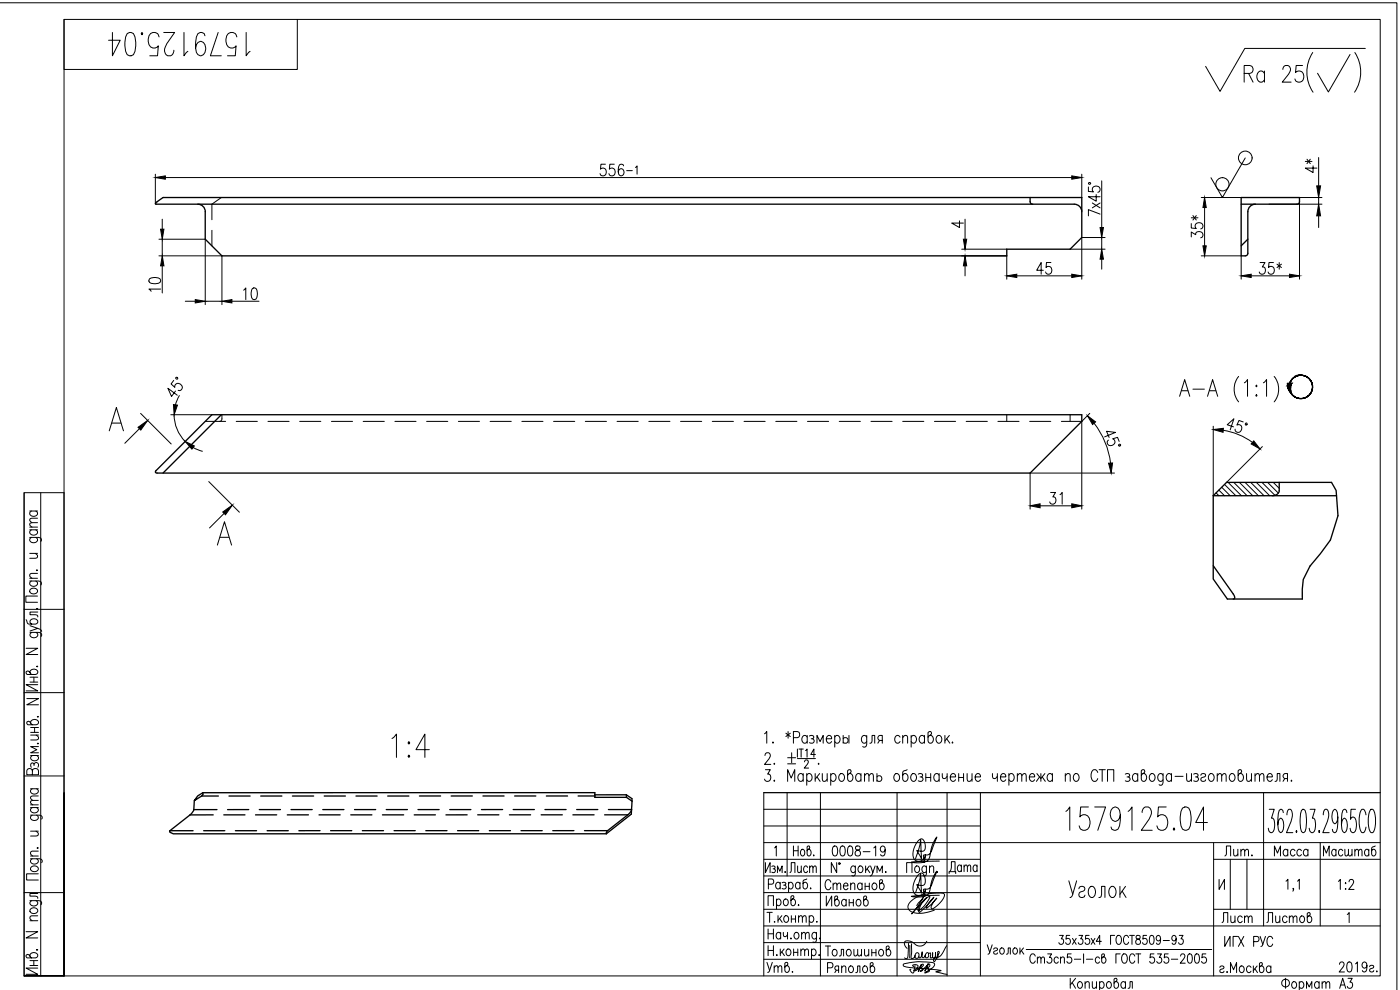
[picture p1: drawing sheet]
<svg xmlns="http://www.w3.org/2000/svg" width="420mm" height="297mm" viewBox="0 0 420 297" stroke-linecap="round" stroke-linejoin="round" font-family="sans-serif">
<defs><g id="words">
<g font-size="11.5">
<text x="31.4" y="18">1579125.04</text>
<text x="116.4" y="228.6">1:4</text>
<text x="318.6" y="250.5">1579125.04</text>
</g>
<g font-size="8.8">
<text x="372.2" y="25.8">Ra 25</text>
<text x="319.6" y="270.6">Уголок</text>
</g>
<g font-size="7.1">
<text x="396.2" y="52.9" transform="rotate(-90 396.2 52.9)">4*</text>
<text x="361.9" y="72.7" transform="rotate(-90 361.9 72.7)">35*</text>
<text x="309.7" y="83.6">45</text>
<text x="376.8" y="83.6">35*</text>
<text x="49" y="88.5" transform="rotate(-90 49 88.5)">10</text>
<text x="72" y="91">10</text>
<text x="314" y="152.4">31</text>
<text x="283.6" y="263.2">Дата</text>
</g>
<g font-size="6.6">
<text x="236" y="263.2">Лист</text>
<text x="229" y="293.2">Утв.</text>
<text x="246.6" y="288.2">Толошинов</text>
<text x="383.5" y="298.1">Фоpмат А3</text>
</g>
<g font-size="6.2">
<text x="248.7" y="257.9">0008-19</text>
<text x="366.5" y="257.9">Лит.</text>
<text x="381.4" y="257.9">Масса</text>
<text x="395.8" y="257.9">Масштаб</text>
<text x="246.2" y="268.1">Степанов</text>
<text x="246.6" y="273">Иванов</text>
<text x="365.5" y="278">Лист</text>
<text x="378.9" y="278">Листов</text>
<text x="366.2" y="285">ИГХ РУС</text>
<text x="400.8" y="292.8">2019г.</text>
</g>
<text font-size="5.3" x="284.3" y="69.5">4</text>
</g></defs>
<g fill="none" stroke="#000" stroke-width=".3">
<path d="M0 .8h419.2v296.2M19.2 5.8h395v287h-395zM19.2 5.8v15h70v-15M405.2 16.3l-6.5 11.3-3.3-5.6M406.6 15.8a10.7 10.7 0 0 1-.1 11.9M409.8 14.5h-36.2l-7.4 12.9-4.4-7.5M46.6 52.3v8.9M49.6 53.3h272M66.4 59.3l-2.8 2v4.6M181.7 49.3h-1.3l-.2 1.5a1.07 1.07 0 0 1 1.5 .1 1.07 1.07 0 0 1 0 1.4 1.07 1.07 0 0 1-1.5 .1l-.1-.3M184.4 49.3h-1.4l-.1 1.5a1.07 1.07 0 0 1 1.4 .1 1.07 1.07 0 0 1 0 1.4 1.07 1.07 0 0 1-1.4 .1l-.1-.3M187.2 49.8a.76 .76 0 0 0-1.3-.4 3.3 3.3 0 0 0 0 3.2 .78 .78 0 0 0 1.3-.3 1 1 0 0 0-.1-1.2 1 1 0 0 0-1.2-.3l-.4 .8"/>
<path d="M188.1 51.2h1.7M190.7 50.2l.5-.4v2.5M324.7 52.3v7M326.6 56.1v1.3l1.5 .2a1.07 1.07 0 0 1 .2-1.5 1.07 1.07 0 0 1 1.4 0 1.07 1.07 0 0 1 .1 1.5l-.3 .1M329 58.4v2l-2.4-1.4h3.5M330.6 54.3v14M360.5 59.3h12M373.7 47.4l-6.8 11.9-3.5-6M380.9 59.3h15.8M390 59.3v24.5M395.7 47.3v8.5M395.7 59.3v2"/>
<path d="M47.7 76.8h18.9v14.6M47.7 71.8h13.9v19.6M48.7 65.8v3M48.7 71.8v5M48.7 79.8v8.1M63.6 69.1v4.7M288.6 76.8h13.5v7M288.6 74.8h13.5M289.6 65.8v6M289.6 79.8v3M321.2 74.8h10.4M327.8 60.9l2.3 1.5"/>
<path d="M330.1 64.2l-3.5-1.3v1.9M330.1 60.9l-2.3 1.5M330.6 71.3v3.5M330.6 77.8v3M331.6 71.3h-6.9v12.5M360.5 76.8h12v7M361.5 62.3v11.5M380.9 61.3h15.8M395.7 64.8v3.5M55.6 90.4h3M61.6 90.4h5M305.1 82.8h16.5"/>
<path d="M375.5 82.8h11.5M52.1 114.1l-.8 1.1 1.2 1a1.07 1.07 0 0 1 .9-1.1 1.07 1.07 0 0 1 1.2 .9 1.07 1.07 0 0 1-.8 1.2l-.3-.1M52.7 117.3l-1.2 1.7-1.1-2.5 2.8 2.1M53.8 118.7l-1.1 2.8M354 118.9l1.5-5 1.6 5M354.6 117.2h1.9M358 116.8h3.4M362.4 118.9l1.5-5 1.5 5M363 117.2h1.9M371.7 113a6 6 0 0 0 0 7.6M373.4 114.9l1-1v5M377.1 115.6l.2 .2-.2 .3-.2-.3z"/>
<path d="M377.1 118.4l.2 .3-.2 .2-.2-.2zM379.2 114.9l.9-1v5M382.4 113a6 6 0 0 1 0 7.6M386.4 115h1.3l-.4 1.7 .4 1.7M386.4 115l.3 1.8 1.1 1.6M32.8 129.3l2.1-7 2.2 7M33.6 126.9h2.7M41.8 128.6l-4.3 4.4M42.2 124l9.2 9.2M51.3 124.4h12.3M52.3 124.4a11.3 11.3 0 0 0 3.3 8M58 134.3l2.7 1.1"/>
<path d="M61.6 126.4h6.1M66.6 124.4v1.5l-.8 .5M70.9 126.4h6.3M80.4 126.4h6.4M89.9 126.4h6.4M99.5 126.4h6.3M109 126.4h6.3M118.5 126.4h6.4M128 126.4h6.4M137.6 126.4h6.3M147.1 126.4h6.3M156.6 126.4h6.4"/>
<path d="M166.1 126.4h6.4M175.7 126.4h6.3M185.2 126.4h6.3M194.7 126.4h6.4M204.2 126.4h6.4M213.8 126.4h6.3M223.3 126.4h6.3M232.8 126.4h6.4M242.3 126.4h6.4M251.9 126.4h6.3M261.4 126.4h6.3M270.9 126.4h6.4"/>
<path d="M280.4 126.4h6.4M290 126.4h6.3M299.5 126.4h6.3M302.1 124.4v2M309 126.4h6.4M318.5 126.4h6.2M321.2 124.4v2M324.7 126.4v26.4M327.1 124l-2.4 2.4M328.3 127a24.3 24.3 0 0 1 5 11.9M331.5 131.1l3.3-1.4-2.7-.3 .8 1.9M332.7 132.1a.99 .99 0 0 0-.1 1.4 .99 .99 0 0 0 1.4 0 .99 .99 0 0 0 .6-.9 .99 .99 0 0 0-.7-.9l1.5-.5 .5 1.2"/>
<path d="M364.1 127.9v20.8M367.1 129.1a19.8 19.8 0 0 1 8.8 3.6M370.2 128.1l-1.9-.7 2-1.7-1.1 3.3M373.1 126.6l-1.3-.4-.6 1.3a1.13 1.13 0 0 1 1.5 1.2 1.13 1.13 0 0 1-1.6 .9l-.3-.3-.1-.5M378.9 134l-10.8 10.7M7.2 147.8v145v-145h12v145v-55M8.9 159h2.4M8.9 158.2h2.4M8.9 153.3h2.4M9.4 159a.77 .77 0 0 0-.5 .7 .77 .77 0 0 0 .5 .7 1.06 1.06 0 0 0 1.3 .1 1.06 1.06 0 0 0 .4-1.3l-.3-.2M9.4 153.3a.77 .77 0 0 0-.5 .8 .77 .77 0 0 0 .5 .7 1.06 1.06 0 0 0 1.3 0 1.06 1.06 0 0 0 .4-1.2l-.3-.3M11.3 156.8l-2.2 .1-.2 .6 .7 .7"/>
<path d="M11.3 155.5l-2.2 .1-.2 .6 .7 .6M12.2 147.8v145M62.7 144.5l9.2 9.2M67.3 154l-4.4 4.4M334.5 141.9h-25.4v10.9M365 147.9l.8 .8M365.8 147l1.7 1.7M366.6 146.2l2.6 2.5M367.5 145.3l3.4 3.4M368.6 144.7l4 4M370.3 144.7l4 4M372 144.7l4 4"/>
<path d="M373.7 144.7l4 4M375.3 144.7l4 4M377 144.7l4 4M378.7 144.7l3.9 3.9M380.4 144.7l3.2 3.3M382.1 144.7l1.8 1.8M383.8 144.7l.1 .1M8.9 174.3l3.2 .2 .3 .4-.1 .6M8.9 161.2l3.2 .2 .3 .4-.1 .6M8.9 173.5h2.4M8.9 166h2.4M9.1 176.9a1.25 1.25 0 0 1 1.3-.4 1.25 1.25 0 0 1 .9 1 1.24 1.24 0 0 1-1.4 .7 1.24 1.24 0 0 1-1-1.1z"/>
<path d="M9.4 174.3l-.3 .3a.74 .74 0 0 0 .3 1.2 1.07 1.07 0 0 0 1.3 0 1.07 1.07 0 0 0 .4-1.2l-.3-.3M9.4 161.2l-.3 .3a.75 .75 0 0 0 .3 1.2 1.07 1.07 0 0 0 1.3 0 1.07 1.07 0 0 0 .4-1.2l-.3-.3M10.6 166l.7 .7-.2 .7-2.2 .1M10.9 171.1h.4zM11.3 178.8h-3.5v1.9h3.5M11.3 172l-2.2 .2-.2 .6 .7 .7M65.2 163.6l2.2-7.1 2.1 7.1M66 161.2h2.7M7.2 182.8h12M7.8 194.5h3.5l-3.5 1.9h3.5M7.8 185.9l.5 1.2 2.4 .2a.75 .75 0 0 0 .7-.7 .75 .75 0 0 0-.6-.8 1.06 1.06 0 0 0-1.3-.1 1.06 1.06 0 0 0-.3 1.3l.3 .3M9 189.7l3.2 .2a.68 .68 0 0 1 .1 1.1"/>
<path d="M9 187.7l2.3 .8-2.3 .8M9.5 189.7l-.2 .2a.68 .68 0 0 0-.1 1.1 1.24 1.24 0 0 0 1.3 .3 1.24 1.24 0 0 0 .8-1l-.5-.6M11 200h.3zM11 182.7h.3zM11.3 188.5l1 .6 .2 .4M11.3 183.6h-2.3v.8l2.2 .2 .1 .5M7.2 207.8h12M8 209.6h3.5l-3.5 1.9h3.5M9 201.8a1.17 1.17 0 0 1 1.2-1 1.17 1.17 0 0 1 1.1 1l-.6 .6h-2.5l-.4-.4v-.4l.5-.3 .4 .1 .8 1M9 203.2h2.3M9 204.7h2.3M9.2 216.9a1.17 1.17 0 0 1 1.2-1 1.17 1.17 0 0 1 1.1 1l-.6 .6h-2.5l-.4-.4v-.4l.5-.3 .4 .1 .8 1"/>
<path d="M9.2 218.3h2.3M9.2 219.7h2.3M10.2 203.2v1.5M10.4 218.3v1.4M11.2 215h.3zM11.3 205.4h-3.5l3.5 1.9h-3.5M235.8 220l1.4 1M236.5 219.5v2M237.2 220l-1.4 1M7.2 232.8h12M9.2 236.7h2.3M9.2 226.7h2.3"/>
<path d="M9.2 220.6h2.3M9.7 236.7a.77 .77 0 0 0-.6 .7 .77 .77 0 0 0 .6 .7 1.05 1.05 0 0 0 1.3 .1 1.05 1.05 0 0 0 .3-1.3l-.3-.2M9.7 231.3a.85 .85 0 0 0-.8-.7 .85 .85 0 0 0-.9 .7v1.2h3.5v-1.2a.95 .95 0 0 0-.9-.7 .95 .95 0 0 0-.9 .7v1.2M9.7 226.7l-.3 .2a1.08 1.08 0 0 0 .5 1.3 1.08 1.08 0 0 0 1.3-.2l.2-.1a.74 .74 0 0 0-.4-1.2M10.2 229.3a.68 .68 0 0 1 .7-.5 .68 .68 0 0 1 .6 .5l-.1 .9M10.2 229.7l-.2-.7-.3-.1a.83 .83 0 0 0-.3 1.3M10.9 220.6l.6 .6-.1 .7-2.2 .1M11.2 223.1h.3zM11.5 238.8l-2.2 .1-.1 .6 .6 .7M11.5 224h-2.3l1.8 .9-1.8 1h2.3M229.4 220.2l.7-.7v3.5M229.6 226.7l.1-.5 .4-.3h.6l.3 .3a1.26 1.26 0 0 1-.2 1.5l-1.4 1.6h1.9"/>
<path d="M229.7 230.9h1.5l-.8 1.4a1.03 1.03 0 0 1 .8 1.5 1.03 1.03 0 0 1-1.8 0M232 222.7v.3zM232.4 229v.3zM232.4 234.1v.3zM236.2 237.8v25M236.4 234.4v-3.5l1 2.5 1.1-2.5v3.5M236.4 227.3h2.4M236.4 229.2h2.4M237.6 225.9v3M238.1 221.3h1.2a.95 .95 0 0 0 .7-.9 .95 .95 0 0 0-.7-.9h-1.2v3.5M239.3 224.7v2.5M239.3 227.6h5.4"/>
<path d="M239.8 224.7h1.3M240.4 224.7v2.5M241 232.6l-.2-.3a1.08 1.08 0 0 0-1.3 .4 1.08 1.08 0 0 0 .2 1.4l.2 .2a.74 .74 0 0 0 1.1-.4M241 232.1v2.3M241.5 228.6l.3-.6h.4l.4 .5-.3 .8-.9 1.2h1.3M241.7 225.2l.5-.5v2.5M242.1 232.6l.3-.3a1.11 1.11 0 0 1 1.3 .6 1.11 1.11 0 0 1-.4 1.4 .74 .74 0 0 1-1.2-.4M242.1 232.1v3.5M242.3 221.2a.78 .78 0 0 0-.8-.6 .78 .78 0 0 0-.7 .6 1.06 1.06 0 0 0-.1 1.3 1.06 1.06 0 0 0 1.3 .3l.3-.3M242.3 220.7v2.3M242.9 220.8a.84 .84 0 0 1 1.4 .4l-.2 .3-.7 .2M243.9 221.7a.68 .68 0 0 1 .5 .6 .68 .68 0 0 1-.5 .7l-1-.2"/>
<path d="M244.6 232.1v2.3M244.7 226.4h-1.4l1-1.7v2.5M245.2 223v-2.3l.9 1.8 .9-1.8v2.3M245.2 233.1l.9 1.3M245.7 229v.3zM246 232.1l-1.4 1.7M246.2 237.8v55M246.8 232.1l.1 2.2 .7 .1 .7-.6M248 221.7h1.6v-.4a.75 .75 0 0 0-.7-.7 .75 .75 0 0 0-.8 .6 1.07 1.07 0 0 0 0 1.2 1.07 1.07 0 0 0 1.2 .4l.3-.3M248.3 232.1v2.3M249.3 232.6l.6-.5a1.17 1.17 0 0 1 1 1.2 1.17 1.17 0 0 1-1 1.1l-.6-.5M249.3 232.1v3.5"/>
<path d="M250.5 221.2a.77 .77 0 0 1 .7-.6 .77 .77 0 0 1 .8 .6 1.07 1.07 0 0 1 0 1.2 1.07 1.07 0 0 1-1.2 .4l-.3-.3M250.5 220.7v3.5M252.1 232.3l.3-.2a1.17 1.17 0 0 1 1.1 1.2 1.17 1.17 0 0 1-1.1 1.1 1.38 1.38 0 0 1-.3-2.1zM253 221.7a.85 .85 0 0 1 1.4 0 .85 .85 0 0 1-.4 1.3h-.6l-.4-.3M253 220.7v2.3M254.8 220.7v2.3M254.9 232.1a1.17 1.17 0 0 1 1.1 1.2 1.17 1.17 0 0 1-1.1 1.1l-.5-.6v-2.5l.4-.4h.4l.2 .5-.1 .4-.9 .8M258.4 232.6l-.3-.3a1.11 1.11 0 0 0-1.3 .6 1.11 1.11 0 0 0 .4 1.4 .74 .74 0 0 0 1.2-.4M258.4 232.1v2.3M259.5 232.8l.6-.7 .5 .2 .2 2.1M259.5 232.1v2.3M260.1 221.2l-.1-.2a.67 .67 0 0 0-1.1-.2 1.11 1.11 0 0 0-.4 1.4 1.11 1.11 0 0 0 1.4 .6l.2-.3"/>
<path d="M260.1 220.7l-.1 3.1a.67 .67 0 0 1-1.1 .2M260.8 232.8l.7-.7 .5 .2 .1 2.1M261 223l.6-.2 .1-2.1h.8v2.3M263.2 233.1a.86 .86 0 0 1 1.4 0 .86 .86 0 0 1-.5 1.3h-.5l-.4-.3M263.2 232.1v2.3M264 222.2l-.5 .8M264.8 222.2h-.8l-.4-.4-.1-.5 .2-.5 1.1-.1v2.3M268.6 232.3a1.11 1.11 0 0 1 1.4 .6 1.11 1.11 0 0 1-.4 1.4 .74 .74 0 0 1-1.2-.4 1.47 1.47 0 0 1 .2-1.6zM269.2 237.8v55M270.1 221.2a.78 .78 0 0 0-.7-.6 .78 .78 0 0 0-.8 .6 1.07 1.07 0 0 0 0 1.2 1.07 1.07 0 0 0 1.3 .4l.2-.3M270.9 221.3l.7-.6 .6 .1 .2 2.2M270.9 220.7v2.3"/>
<path d="M272.2 230.9l-1.2 .5-.1 2.4a.75 .75 0 0 0 .7 .7 .75 .75 0 0 0 .8-.6 1.06 1.06 0 0 0 0-1.3 1.06 1.06 0 0 0-1.2-.3l-.3 .3M273.5 221.2a.77 .77 0 0 1 .7-.6 .77 .77 0 0 1 .7 .6 1.07 1.07 0 0 1 0 1.2 1.07 1.07 0 0 1-1.2 .4l-.2-.3M273.5 220.7v3.5M273.7 232.3l.3-.2a1.17 1.17 0 0 1 1.1 1.2 1.17 1.17 0 0 1-1.1 1.1 1.38 1.38 0 0 1-.3-2.1zM275.6 232.3a.83 .83 0 0 1 1.3 .3l-.1 .3-.7 .2M276.5 233.1a.68 .68 0 0 1 .6 .7 .68 .68 0 0 1-.6 .6l-.9-.1M277.5 221.2a.78 .78 0 0 0-.8-.6 .78 .78 0 0 0-.7 .6 1.06 1.06 0 0 0-.1 1.3 1.06 1.06 0 0 0 1.3 .3l.3-.3M277.5 220.7v2.3M277.8 233.3h1.5M277.8 232.1v2.3M279.1 220.7a1.17 1.17 0 0 1 1 1.1 1.17 1.17 0 0 1-1 1.2l-.6-.7v-2.5l.4-.3h.4l.3 .5-.1 .3-1 .9M279.3 232.1v2.3"/>
<path d="M281.3 220.8a.74 .74 0 0 1 1.2 .4 1.07 1.07 0 0 1 0 1.2 1.07 1.07 0 0 1-1.2 .4 1.42 1.42 0 0 1 0-2zM281.8 232.6l-.2-.3a1.08 1.08 0 0 0-1.3 .4 1.08 1.08 0 0 0 .2 1.4l.1 .2a.74 .74 0 0 0 1.2-.4M281.8 232.1v2.3M282.8 232.1l.1 1.3 .3 .2h.4l.6-.7M283.6 220.7v2.3M284.1 221.7l1 1.3M284.2 237.8v55M284.2 232.1v2.3M284.9 220.7l-1.3 1.6M285.2 233.1h1.6v-.3a.75 .75 0 0 0-.7-.7 .75 .75 0 0 0-.8 .5 1.06 1.06 0 0 0 0 1.3 1.06 1.06 0 0 0 1.2 .4l.3-.4M285.8 222.7v.3zM287.7 233.3h1.5"/>
<path d="M287.7 232.1v2.3M289.2 232.1v2.3M290.2 232.1l.2 2.2 .7 .1 .6-.6M291.7 232.1v2.3M292.7 233.1h1.5v-.3a.73 .73 0 0 0-1.1-.5 1.11 1.11 0 0 0-.5 1.4 1.11 1.11 0 0 0 1.4 .6l.2-.4M294.2 237.8v55M297.8 232.1v.8l.4 .7h.5l.6-.7M299.3 232.1v2.3M300.2 233.1h1.6v-.3a.75 .75 0 0 0-.6-.7 .75 .75 0 0 0-.8 .5 1.06 1.06 0 0 0 0 1.3 1.06 1.06 0 0 0 1.2 .4l.2-.4M302.8 232.6l.5-.5a1.17 1.17 0 0 1 1.1 1.2 1.17 1.17 0 0 1-1.1 1.1l-.5-.5M302.8 232.1v3.5M305.3 232.8l.7-.7 .5 .2 .2 2.1"/>
<path d="M305.3 232.1v2.3M306.7 232.8l.6-.7 .5 .2 .2 2.1M308.9 233.1h1.6v-.3a.73 .73 0 0 0-1.2-.5 1.11 1.11 0 0 0-.4 1.4 1.11 1.11 0 0 0 1.4 .6l.2-.4M311.2 232.1l1.2 1.5 1.2-1.5M312 233.1l-1 1.3M312.4 232.1v2.3M312.8 233.1l.9 1.3M315.8 232.6l-.2-.3a1.11 1.11 0 0 0-1.4 .6 1.11 1.11 0 0 0 .5 1.4 .74 .74 0 0 0 1.1-.4M315.8 232.1v2.3M319.7 232.8l.7-.7 .6 .2 .2 2.1M319.7 232.1v2.3M322.5 232.3l.3-.2a1.17 1.17 0 0 1 1.1 1.2 1.17 1.17 0 0 1-1.1 1.1 1.38 1.38 0 0 1-.3-2.1z"/>
<path d="M329.4 231.8a.93 .93 0 0 0-.9-.9 .93 .93 0 0 0-.9 .9 2.2 2.2 0 0 0 .7 2.6 1 1 0 0 0 1.1-.8M329.9 230.9h1.8M330.8 230.9v3.5M332.4 234.4v-3.5h1.9v3.5M337.7 232.3a.83 .83 0 0 1 1.3 .3l-.4 .5h-.4M338.6 233.1a.68 .68 0 0 1 .6 .7 .68 .68 0 0 1-.6 .6l-.9-.1M341.5 232.6a.77 .77 0 0 0-.8-.5 .77 .77 0 0 0-.7 .5 1.06 1.06 0 0 0-.1 1.3 1.06 1.06 0 0 0 1.3 .4l.3-.4M341.5 232.1v2.3M343 232.1a1.17 1.17 0 0 1 1.1 1.2 1.17 1.17 0 0 1-1.1 1.1l-.5-.6v-2.5l.4-.4h.4l.3 .5-.1 .4-1 .8M345.3 232.3a1.11 1.11 0 0 1 1.4 .6 1.11 1.11 0 0 1-.5 1.4 .74 .74 0 0 1-1.2-.4 1.47 1.47 0 0 1 .3-1.6zM349 232.6l-.2-.3a1.11 1.11 0 0 0-1.4 .6 1.11 1.11 0 0 0 .5 1.4 .74 .74 0 0 0 1.1-.4M349 232.1l-.1 3.2-.4 .3-.6-.2"/>
<path d="M351.6 232.6l-.3-.3a1.08 1.08 0 0 0-1.3 .4 1.08 1.08 0 0 0 .2 1.4l.2 .2a.74 .74 0 0 0 1.2-.4M351.6 232.1v2.3M352.6 232.9h2.4M356.1 232.1l.1 2.2 .7 .1 .7-.6M357.6 232.1v2.3M358.2 232.3a.83 .83 0 0 1 1.4 .3l-.1 .3-.7 .2M359.2 233.1a.68 .68 0 0 1 .5 .7 .68 .68 0 0 1-.5 .6l-1-.1M360.4 232.6a.77 .77 0 0 1 .7-.5 .77 .77 0 0 1 .7 .5 1.46 1.46 0 0 1-1.3 .8l-.1 .5a.77 .77 0 0 0 .7 .6 .77 .77 0 0 0 .7-.6M363.1 232.3l.2-.2a1.17 1.17 0 0 1 1.1 1.2 1.17 1.17 0 0 1-1.1 1.1 1.38 1.38 0 0 1-.2-2.1zM365.3 232.8l.7-.7 .5 .2 .1 2.1M365.3 232.1v2.3M366.6 232.8l.7-.7 .5 .2 .2 2.1"/>
<path d="M369.3 232.3l.3-.2a1.17 1.17 0 0 1 1.1 1.2 1.17 1.17 0 0 1-1.1 1.1 1.38 1.38 0 0 1-.3-2.1zM372.1 232.1a1.17 1.17 0 0 1 1.1 1.2 1.17 1.17 0 0 1-1.1 1.1l-.5-.6v-2.5l.4-.4h.4l.2 .5-.1 .4-.9 .8M374.1 232.1l.1 2.2 .7 .1 .7-.6M375.6 232.1v2.3M376.7 232.8l.6-.7 .5 .2 .2 2.1M376.7 232.1v2.3M378 232.8l.7-.7 .5 .2 .1 2.1M379.2 237.8v35M380.2 233.1h1.6v-.3a.75 .75 0 0 0-.6-.7 .75 .75 0 0 0-.8 .5 1.06 1.06 0 0 0 0 1.3 1.06 1.06 0 0 0 1.2 .4l.2-.4M382.7 234.4l.5-.1 .1-2.2h.8v2.3M385.6 233.6l-.5 .8M386.4 233.6h-.8l-.4-.3-.1-.5 .2-.5 1.1-.2v2.3"/>
<path d="M387.6 234.1v.3zM414.2 237.8h-185v55M9.2 257.7l3.1 .1 .4 .4-.2 .7M9.2 244.6l3.1 .1 .4 .4-.2 .7M9.2 256.8h2.3M9.2 249.4h2.3M9.2 242.3h2.3M9.2 241.5h2.3M9.7 257.7l-.2 .1a.68 .68 0 0 0-.2 1.1 1.24 1.24 0 0 0 1.3 .3 1.24 1.24 0 0 0 .9-1l-.5-.5M9.7 244.6l-.4 .2a1.13 1.13 0 0 0 .8 1.5 1.13 1.13 0 0 0 1.4-.8v-.4l-.5-.5M9.7 242.3a.77 .77 0 0 0-.6 .7 .77 .77 0 0 0 .6 .8 1.05 1.05 0 0 0 1.3 0 1.05 1.05 0 0 0 .3-1.2l-.3-.3M10.8 249.4l.7 .6-.2 .7-2.1 .1"/>
<path d="M11.2 254.4h.3zM11.5 255.4l-2.2 .1-.1 .7 .6 .6M11.5 240.2l-2.2 .1-.1 .5 .6 .7M229.2 252.8h185M229.2 247.8h65M229.2 242.8h65M229.2 257.8h65M229.7 258.8v3l1.4-3v3M231.6 260a.59 .59 0 0 1 1 .3l-.1 .2-.5 .2M232.5 254.4l.5-.6v3M238.1 253.8v3M238.1 255.3h1.4"/>
<path d="M239.5 253.8v3M240.5 255l.2-.2a1.02 1.02 0 0 1 .8 1 1.02 1.02 0 0 1-.8 1l-.5-.8zM242.6 254.8a1.02 1.02 0 0 1 .8 1 1.02 1.02 0 0 1-.8 1l-.4-.5v-2.2l.3-.3 .4 .2a.74 .74 0 0 1-.5 1l-.2 .3M251.1 258.8v3l-1.6-3v3M256.7 259.8l-.1 2.7a.58 .58 0 0 1-.9 .2M257.8 260a.97 .97 0 0 1 1.3 .6 .97 .97 0 0 1-.7 1.2 1.02 1.02 0 0 1-.9-.7 1.02 1.02 0 0 1 .3-1.1zM259.8 259.8v2M260.9 259.8l-1.1 1.4M261.3 259.8l.6 2 .7-2M274.8 257.6l1.1-3.2 .4-2.4 .3 5.7-1.5-2.5a1.95 1.95 0 0 0 2.4-.3 2.32 2.32 0 0 0-1.1-3.2 5.1 5.1 0 0 0-2 6.2 1.98 1.98 0 0 0 2.1 .3 1.98 1.98 0 0 0 1.2-1.7l-.3 2.2-.2-2.2a2.03 2.03 0 0 0 2.6-1.9l1.3-3.5-.2 .4a14.4 14.4 0 0 0-2 6.1 4 4 0 0 1-4.3 1.3l-1.1-.2 8.4-.3M274.8 260a.97 .97 0 0 1 1.3 .6 .97 .97 0 0 1-.7 1.2 1.02 1.02 0 0 1-.9-.7 1.02 1.02 0 0 1 .3-1.1zM278 259.8l-.1 2.7a.58 .58 0 0 1-.9 .2"/>
<path d="M279 259.8v2M364.2 257.8h50M364.2 252.8v40M369.2 257.8v15M374.2 257.8v15M380.9 242.8h1.5l-.8 2.7h.4a3.8 3.8 0 0 1-.3 4.3h-.4l-.4-.3-.3-1M385.1 243.8l-.1-.6-.4-.4-.7 .4a12 12 0 0 0 0 6.3l.6 .3a3.3 3.3 0 0 0 0-4.3l-.6 .3-.4 1.7M386.2 244.5l.3-1.3 .3-.4h.5a3.5 3.5 0 0 1 .2 3.7l-1.4 3.3h1.9M389.1 249.2v.6zM390.6 243.2l.4-.4 .7 .4a12 12 0 0 1 0 6.3l-.4 .3-.7-.3a12 12 0 0 1 0-6.3zM393.2 242.8h1.5l-.8 2.7h.4a3.8 3.8 0 0 1-.3 4.3h-.4l-.4-.3-.3-1M395.9 249.2v.6z"/>
<path d="M396.2 252.8v20M397.1 244.5l.3-1.3 .3-.4h.5a3.4 3.4 0 0 1 .2 3.7l-1.4 3.3h1.9M401.5 245.2l-.4 1.6-.6 .4a3.3 3.3 0 0 1 0-4.4l.6 .4a10.8 10.8 0 0 1 0 6.3l-.7 .3-.4-.3-.1-.7M404.2 243.8l-.1-.6-.4-.4-.7 .4a12.4 12.4 0 0 0 0 6.3l.5 .3a3.3 3.3 0 0 0 0-4.3l-.5 .3-.4 1.7M406.8 242.8h-1.4l-.1 3 .6-.6h.4a3.7 3.7 0 0 1 0 4.6h-.4l-.5-.3-.2-1M410 244.5l-.2-.7a1.05 1.05 0 0 0-1.1-1 7.5 7.5 0 0 0 0 7 1.35 1.35 0 0 0 1.3-1.6M411.4 242.8a1.34 1.34 0 0 1 1.3 1.7 7.2 7.2 0 0 1-.7 5.3 1.35 1.35 0 0 1-1.2-1.6 7.2 7.2 0 0 1 .6-5.4zM7.2 267.8h12M7.8 279.5h3.5l-3.5 1.9h3.5M9 270.2l3.1 .2 .4 .4-.2 .6M9 276.3h2.3M9.2 272.8a1.24 1.24 0 0 1 1.3-.4 1.24 1.24 0 0 1 .8 1 1.24 1.24 0 0 1-1.3 .7 1.24 1.24 0 0 1-1-1.1z"/>
<path d="M9.3 260.2a1.11 1.11 0 0 1 1.4-.4 1.11 1.11 0 0 1 .6 1.3 1.11 1.11 0 0 1-1.4 .5 1.11 1.11 0 0 1-.6-1.4zM9.5 270.2l-.3 .3a.74 .74 0 0 0 .3 1.2 1.07 1.07 0 0 0 1.3 0 1.07 1.07 0 0 0 .4-1.2l-.4-.3M11.3 274.8l-2.1 .1-.2 .7 .7 .7M11.3 268.1h-2.3v.8l2.2 .1 .1 .5M11.5 262.2h-3.5v1.8h3.5M229.2 277.8h185M229.2 272.8h65M229.2 262.8h65M229.2 267.8h65M230.2 273.7h1.6M230.5 271.7v-3h1.6v3M230.5 278.7v3"/>
<path d="M230.6 265.3h1a.81 .81 0 0 0 .6-.8 .81 .81 0 0 0-.6-.8h-1v3M231 273.7v3M232.1 278.7v3M232.3 260.7l.4 .5-.2 .5h-.9M232.5 276.5v.2zM233 270.2a.66 .66 0 0 1 .7-.5 .66 .66 0 0 1 .6 .5 .91 .91 0 0 1 0 1.1 .91 .91 0 0 1-1 .3l-.3-.3M233 269.7v3M233.3 261.8v-2l.7 1.6 .7-1.6v2M233.5 274.7v2M233.9 275.6l.8 1.1M234.1 265.2l-.2-.3a.95 .95 0 0 0-1.2 .5 .95 .95 0 0 0 .4 1.2 .64 .64 0 0 0 1-.3M234.1 264.7v2"/>
<path d="M234.3 279.7v2M234.6 274.7l-1.1 1.5M234.7 264.9a.71 .71 0 0 1 1.2 .3l-.2 .2-.5 .2M235.1 279.7v.8l.3 .5 .6-.1 .3-.4M235.4 269.9a.65 .65 0 0 1 1.1 .3l.1 .7a.82 .82 0 0 1-.9 .8l-.3-.1a1.23 1.23 0 0 1 0-1.7zM235.5 265.6l.5 .5-.3 .5h-1M235.5 274.9a.97 .97 0 0 1 1.3 .6 .97 .97 0 0 1-.7 1.2 1.03 1.03 0 0 1-.9-.7 1.03 1.03 0 0 1 .3-1.1zM236.3 279.7v2M236.7 265.2l.2-.3a.97 .97 0 0 1 1.2 .6 .97 .97 0 0 1-.6 1.2h-.4l-.4-.4M236.7 264.7v3M237.5 275.7h1.2M237.5 274.7v2"/>
<path d="M237.8 269.7a1 1 0 0 1 1 1 1 1 0 0 1-1 1l-.4-.5v-2.2l.7-.3 .2 .5-.1 .3-.8 .7M238.6 279.9a.64 .64 0 0 1 1.1 .3 .91 .91 0 0 1 0 1.1 .91 .91 0 0 1-1.1 .3 1.2 1.2 0 0 1 0-1.7zM238.7 274.7v2M239.7 271.5v.2zM239.7 275.3l.5-.6 .5 .2 .1 1.8M239.7 274.7v2M240.1 265.2a.66 .66 0 0 0-.6-.5 .66 .66 0 0 0-.7 .5 .85 .85 0 0 0 .1 1.2 .85 .85 0 0 0 1.2-.1M240.1 264.7v2M240.6 279.7v2M240.8 275.3l.6-.6 .4 .2 .1 1.8M242.1 263.7l-1 .4-.1 .3v1.7l.2 .5a.65 .65 0 0 0 1.1-.3 .85 .85 0 0 0-.1-1.2 .85 .85 0 0 0-1.2 .1M242.9 275.2l.2-.3a.97 .97 0 0 1 1.2 .6 .97 .97 0 0 1-.6 1.2h-.4l-.4-.4"/>
<path d="M242.9 274.7v3M243.3 266.4v.3zM245 279.7l-.1 2.8a.59 .59 0 0 1-.9 .1M245.1 276.5v.2zM256.7 260.3l-.1-.2a.58 .58 0 0 0-.9-.1 .95 .95 0 0 0-.4 1.2 .95 .95 0 0 0 1.2 .5l.2-.3M260.2 260.7l.8 1.1M263.2 261.8v-2l.8 1.6 .8-1.6v2M272.1 261.8v-3h1.6v3M274.8 267.9l1.1-3.3 .4-2.4 .3 5.8-1.5-2.6a2.69 2.69 0 0 0 2.3 .1 2.56 2.56 0 0 0-.9-3.6 5 5 0 0 0-2.1 6.2 1.98 1.98 0 0 0 2.1 .4 1.98 1.98 0 0 0 1.2-1.7l-.3 2.2-.2-2.2a2.04 2.04 0 0 0 2.6-1.9l1.4-3.5-.3 .3a14.5 14.5 0 0 0-2 6.1 4 4 0 0 1-4.3 1.3l-1.1-.2 8.4-.3M276.6 271.1l-3 3.1 1.7-2.1 1.8-2.9-2 2.5M278 269.4a5.8 5.8 0 0 0-2.5 3.8l.1 .1a7.6 7.6 0 0 0 3.4-4.3 5.5 5.5 0 0 0-3.1 4.7l3-2.8 1.4-1.7-1.7 1.9-.6 1.4 1.4-1.1 1.7-1.9-.1 .1a3.8 3.8 0 0 0-1.5 3h.1a5.9 5.9 0 0 0 3.5-3l.1-.2a.82 .82 0 0 0 .2-1.1 .82 .82 0 0 0-1-.4 12.5 12.5 0 0 0-9.2 2.7 1.82 1.82 0 0 0-.6 2.1 1.82 1.82 0 0 0 1.8 1.2l2.7 .1 3.3-.9M278 260.3l-.1-.2a.58 .58 0 0 0-.9-.1 .95 .95 0 0 0-.4 1.2 .95 .95 0 0 0 1.2 .5l.2-.3"/>
<path d="M279 260.4l.5-.6 .6 .2 .1 1.8M281.2 261.5v.3zM364.2 272.8h50M365.9 263.9v3l1.6-3v3M385.9 264.4l.6-.6v3M388.2 266.7h-.2h.2l-.2 .7M389.4 264.4l.5-.6v3M401.7 264.4l.5-.5v3M403.8 264.9v.3zM403.8 266.6v.3zM404.3 274.4l.6-.6v3M404.9 264.6l.4-.7 .7 .1 .2 .4-.3 1-1.1 1.5h1.6"/>
<path d="M9 286.9a1.17 1.17 0 0 1 1.2-1.1 1.17 1.17 0 0 1 1.1 1.1l-.6 .5h-2.6l-.3-.4v-.4l.5-.3 .4 .2 .8 .9M9 288.2h2.3M9 289.7h2.3M10.1 288.2v1.5M11 285h.3zM11.3 290.5h-3.5l3.5 1.8h-3.5M19.2 292.8h-12h12M229.2 287.8h65M229.2 282.8h65M230.5 283.7v3M230.5 280.2h1.6M230.5 285.2h1.6"/>
<path d="M232.1 283.7v3M234.2 284.7v2M234.3 280.2a.66 .66 0 0 0-.6-.5 .66 .66 0 0 0-.7 .5 .91 .91 0 0 0 0 1.1 .91 .91 0 0 0 1.1 .3l.2-.3M235.3 284.7l-1.1 1.5M236.2 284.9a.97 .97 0 0 1 1.3 .6 .97 .97 0 0 1-.7 1.2 1.02 1.02 0 0 1-1-.7 1.02 1.02 0 0 1 .4-1.1zM237.4 281.5v.2zM238.2 284.7v2M239.4 284.7v2M240.3 285.3l.6-.6 .5 .2 .1 1.8M240.3 284.7v2M240.6 280.3l.5-.6 .5 .2 .1 1.8M241.5 285.3l.6-.6 .4 .2 .1 1.8"/>
<path d="M241.7 280.3l.6-.6 .4 .2 .2 1.8M243.5 285.2l.3-.3a.97 .97 0 0 1 1.2 .6 .97 .97 0 0 1-.7 1.2h-.3l-.5-.4M243.5 284.7v3M245 280.2l-.1-.2a.59 .59 0 0 0-.9-.1 .95 .95 0 0 0-.4 1.2 .95 .95 0 0 0 1.2 .5l.2-.3M248.4 290.4h1a.81 .81 0 0 0 .6-.8 .81 .81 0 0 0-.6-.8h-1v3M251 291.1l-.5 .7M251.7 291.1h-.7l-.4-.3-.1-.4 .3-.4 .9-.2v2M252.6 290.4l.6-.6 .5 .2 .2 1.8M252.6 289.8v2M255 290a.97 .97 0 0 1 1.2 .6 .97 .97 0 0 1-.6 1.2 1.02 1.02 0 0 1-1-.7 1.02 1.02 0 0 1 .4-1.1zM256.8 291.8l.5-.1 .1-1.9h.7v2M259.2 290a.97 .97 0 0 1 1.2 .6 .97 .97 0 0 1-.6 1.2 1.03 1.03 0 0 1-1-.7 1.03 1.03 0 0 1 .4-1.1z"/>
<path d="M261.6 289.8a1 1 0 0 1 .9 1 1 1 0 0 1-.9 1l-.4-.6v-2.1l.7-.3 .2 .4-.1 .3-.8 .8M272.7 283.1l-.2 3.7a.6 .6 0 0 1-.3 .8 .6 .6 0 0 1-.7-.2M273 283.7v3.7M273.6 283.2l-.2 3.7a.53 .53 0 0 0 .3 .8 .53 .53 0 0 0 .7-.5 1.28 1.28 0 0 1 1-1.3 .8 .8 0 0 1 .4 1.1 .8 .8 0 0 1-1.2 .2v-.5M274.2 290l-.3-.2a1.08 1.08 0 0 1 1.6 0 2.02 2.02 0 0 1-1.3 1.4 2.65 2.65 0 0 0 2.2-1.7l-.8 2 .1-.4a2.46 2.46 0 0 1 1.3-1.8l.1 .4-.8 .6a.58 .58 0 0 1 .6 .4 .58 .58 0 0 1-.4 .7h-.4l2.1-1.6 .3-.7-.9 2.2 1-1.9a.36 .36 0 0 1 .6 .1 .36 .36 0 0 1-.3 .5l-.9 .4 .6 .2a.58 .58 0 0 1 .3 .6 .58 .58 0 0 1-.6 .5l-.8 .2 2.2-1.4a.91 .91 0 0 0 .5-1.6l-5.1-.3-3.7 .6-.3 .1v.4a8.7 8.7 0 0 0 4.3 .8l6.9 .7-1.4 .4 3.3 .8M274.6 289.7l-.5 2.2-.7-.4-.4-.5 .4-.2M277.7 286.5a.59 .59 0 0 0 .2 .8 .59 .59 0 0 0 .8-.1 .59 .59 0 0 0 0-.9l-.1-.4h-.5l-.6 1.1a.48 .48 0 0 1-.7 .2 .48 .48 0 0 1 0-.7l-.1-.9a1.74 1.74 0 0 1-.7 1.8l-.3-.4M278.1 282.4a2.36 2.36 0 0 1-4.1 .4 1.92 1.92 0 0 0-2.6 0l.2 .9 .6 .9M284.1 283.7l-1 1.8a3.2 3.2 0 0 1-2.8 2.1 .46 .46 0 0 0-.2 .5 .46 .46 0 0 0 .4 .3l.4-.5a2.24 2.24 0 0 0 .6-2.3l.2-.1a2.02 2.02 0 0 1-.6 1.8l-.4-.2 .1-1.3v.8a.58 .58 0 0 1-.2 .7 .58 .58 0 0 1-.7 0v-1.5v.8a.42 .42 0 0 1-.1 .7 .42 .42 0 0 1-.6-.2l.1-1.1-.7 .1M296.3 283.5l.7 2.2M297.8 283.5l-.9 2.5-.4 .3M298.2 284.8a.62 .62 0 0 1 .6-.4 .62 .62 0 0 1 .6 .4l-.1 .3-1 .4-.1 .4a.62 .62 0 0 0 .6 .4 .62 .62 0 0 0 .6-.4"/>
<path d="M300.3 284.6a.59 .59 0 0 1 1 .2l.1 .7a.76 .76 0 0 1-.8 .8l-.6-.8zM302 286.3l.5-.2 .1-1.7h.6v1.9M304.3 284.6a.59 .59 0 0 1 .9 .2l.2 .7a.76 .76 0 0 1-.9 .8l-.5-.8zM306.1 284.4v1.9M306.5 285.2l.8 1.1M307.2 284.4l-1.1 1.3M308 284.9h55.7M310.7 286.9a.83 .83 0 0 0-1-.7 .83 .83 0 0 0-.6 1.1v.6a.83 .83 0 0 0 .6 1.1 .83 .83 0 0 0 1-.7M311.3 287.7l.6-.6 .4 .2 .1 1.7M311.3 287.1v1.9M312.4 287.7l.5-.6 .5 .2 .1 1.7M314.4 286.2h1.2l-.6 1.1a.83 .83 0 0 1 .6 1.2 .83 .83 0 0 1-1.4 0"/>
<path d="M317.6 287.5a.62 .62 0 0 0-.6-.4 .62 .62 0 0 0-.5 .4l-.2 .7a.76 .76 0 0 0 .9 .8l.4-.4M318 280.7h1.1l-.6 1a.79 .79 0 0 1 .7 1.2 .79 .79 0 0 1-1.4-.1M318.3 287.7l.5-.6 .5 .2 .1 1.7M318.3 287.1v1.9M321 280.7h-1l-.1 1.1a.82 .82 0 0 1 1.1 .1 .82 .82 0 0 1 0 1.1 .82 .82 0 0 1-1.1 .1l-.1-.3M321.2 293.5v3M321.5 286.2h-1.1l-.1 1.2a.86 .86 0 0 1 1.2 .1 .86 .86 0 0 1 0 1.1 .86 .86 0 0 1-1.2 .1l-.1-.2M321.8 294.8l1 1.7M321.9 281.6l1.1 1.7M322.4 287.8h1.9M322.8 293.5l-1.6 2M323 281.6l-1.1 1.7"/>
<path d="M323.7 294.7a.97 .97 0 0 1 1.2 .6 .97 .97 0 0 1-.6 1.2 1.02 1.02 0 0 1-1-.7 1.02 1.02 0 0 1 .4-1.1zM323.8 280.7h1.1l-.6 1a.79 .79 0 0 1 .7 1.2 .79 .79 0 0 1-1.4-.1M325.2 286.2v2.8M325.6 295.1l.6-.6 .6 .2 .1 1.8M325.6 294.5v2M326.1 287.8h1.9M326.9 280.7h-1.1l-.1 1.1a.82 .82 0 0 1 1.2 .1 .82 .82 0 0 1 0 1.1 .82 .82 0 0 1-1.2 .1l-.1-.3M327.5 281.6l1.1 1.7M327.8 294.5l.1 1.9 .6 .1 .6-.5M328.6 281.6l-1.1 1.7M329.1 294.5v2M330 295a.66 .66 0 0 1 .6-.5 .66 .66 0 0 1 .6 .5l.2 .7a.8 .8 0 0 1-.9 .8l-.5-.4"/>
<path d="M330 287.5a.62 .62 0 0 0-.6-.4 .62 .62 0 0 0-.6 .4l-.1 .7a.76 .76 0 0 0 .9 .8l.4-.4M330 294.5v2.5M330.5 282.4h-1.5l1-1.7v2.6M331.1 287.1a.93 .93 0 0 1 .8 1 .93 .93 0 0 1-.8 .9l-.5-.5v-2l.7-.3 .1 .7-.8 .6M332.4 294.7a.97 .97 0 0 1 1.2 .6 .97 .97 0 0 1-.6 1.2 1.03 1.03 0 0 1-1-.7 1.03 1.03 0 0 1 .4-1.1zM334.5 280.7h-1.2v2.6M334.8 294.5a1 1 0 0 1 .9 1 1 1 0 0 1-.9 1l-.5-.5v-2.2l.7-.3 .2 .5-.1 .2-.8 .8M335.3 280.8l.2-.1a1.47 1.47 0 0 1 1.1 1 1.47 1.47 0 0 1-.5 1.5l-.2 .1a1.46 1.46 0 0 1-1.1-1 1.46 1.46 0 0 1 .5-1.5zM336.2 286.2h-1.3v2.8M337 286.3l.2-.1a1.52 1.52 0 0 1 1.2 1.1 1.52 1.52 0 0 1-.5 1.6l-.2 .1a1.52 1.52 0 0 1-1.2-1.1 1.52 1.52 0 0 1 .5-1.6zM337.8 295l-.3-.3a.95 .95 0 0 0-1.1 .5 .95 .95 0 0 0 .3 1.2 .64 .64 0 0 0 1.1-.3M337.8 294.5v2"/>
<path d="M338.6 296.5l.4-.1 .1-1.9h.7v2M338.7 281.3a.79 .79 0 0 0-1-.6 .79 .79 0 0 0-.5 1v.6a.79 .79 0 0 0 .5 1 .79 .79 0 0 0 1-.6M339 280.7h1.4M339.7 280.7v2.6M340.6 286.9a.83 .83 0 0 0-1.1-.7 .83 .83 0 0 0-.5 1.1v.6a.83 .83 0 0 0 .5 1.1 .83 .83 0 0 0 1.1-.7M340.9 286.2h1.5M341 280.8v.8a1.07 1.07 0 0 1 1.1 .5 1.07 1.07 0 0 1 0 1.1 .85 .85 0 0 1-1.3-.6 .85 .85 0 0 1 1.1-.9l.2-.1a.57 .57 0 0 0-.3-.9zM341.6 286.2v2.8M344.1 280.7h-1l-.1 1.1a.82 .82 0 0 1 1.1 .1 .82 .82 0 0 1 0 1.1 .82 .82 0 0 1-1.1 .1l-.1-.3M345.2 280.8l.5-.1a1.76 1.76 0 0 1 0 2.6h-.2a1.99 1.99 0 0 1-.3-2.5zM346.3 286.2h-1.1l-.1 1.2a.86 .86 0 0 1 1.2 .1 .86 .86 0 0 1 0 1.1 .86 .86 0 0 1-1.2 .1l-.1-.2M347.4 286.2h1.2l-.7 1.1a.83 .83 0 0 1 .7 1.2 .83 .83 0 0 1-1.4 0"/>
<path d="M348.3 281.6l-.1 .3a.6 .6 0 0 1-.6 .4 .6 .6 0 0 1-.5-.4l-.1-.5a.72 .72 0 0 1 .7-.7 1.68 1.68 0 0 1 0 2.6l-.5-.1-.1-.2M349.1 282.2h1.9M350.6 286.2h-1.1l-.1 1.2a.86 .86 0 0 1 1.2 .1 .86 .86 0 0 1 0 1.1 .86 .86 0 0 1-1.2 .1l-.1-.2M351.5 287.8h2M353 281.6a.72 .72 0 0 1-.7 .7 .76 .76 0 0 1-.7-1.1 .76 .76 0 0 1 1.3-.2l.1 .6a1.3 1.3 0 0 1-.8 1.7l-.4-.3M353.9 280.7h1.1l-.6 1a.79 .79 0 0 1 .7 1.2 .79 .79 0 0 1-1.4-.1M354.3 286.9l.4-.7 .7 .1 .2 .4-.3 1-1.1 1.3h1.5M356.7 286.3l.5-.1a1.83 1.83 0 0 1 0 2.8h-.2a2.05 2.05 0 0 1-.3-2.7zM358.8 286.3l.5-.1a1.63 1.63 0 0 1 .6 2.3l-.2 .4-.6 .1a2.08 2.08 0 0 1-.3-2.7zM361.9 286.2h-1.1l-.1 1.2a.86 .86 0 0 1 1.2 .1 .86 .86 0 0 1 0 1.2 .86 .86 0 0 1-1.2 0l-.1-.2M366.1 290.3a.66 .66 0 0 1 .6-.5 .66 .66 0 0 1 .6 .5l-.1 .2-1 .5-.1 .4a.67 .67 0 0 0 .6 .4 .67 .67 0 0 0 .6-.4M368.3 291.5v.3z"/>
<path d="M369.3 291.8v-3l.9 2.2 .9-2.2v3M372.3 290a.97 .97 0 0 1 1.2 .6 .97 .97 0 0 1-.7 1.2 1.02 1.02 0 0 1-.9-.7 1.02 1.02 0 0 1 .4-1.1zM375.5 290.3a.66 .66 0 0 0-.7-.5 .66 .66 0 0 0-.6 .5l-.1 .7a.8 .8 0 0 0 .9 .8l.5-.4M376.1 289.8v2M376.6 290.7l.8 1.1M377.3 289.8l-1.2 1.4M378.4 289.8a1 1 0 0 1 .9 1 1 1 0 0 1-.9 1l-.4-.6v-2.1l.7-.3 .2 .4-.1 .3-.8 .8M381.4 290.3l-.2-.3a.95 .95 0 0 0-1.2 .5 .95 .95 0 0 0 .4 1.2 .64 .64 0 0 0 1-.3M381.4 289.8v2"/>
<circle cx="327" cy="55.1" r=".31"/>
<circle cx="366.9" cy="55.3" r="1.98"/>
<circle cx="373.7" cy="47.4" r="2.05"/>
<circle cx="53" cy="113.5" r=".31"/>
<circle cx="336" cy="133.5" r=".31"/>
<circle cx="374" cy="127.2" r=".31"/>
</g>
<g fill="#000" stroke="#000" stroke-width=".3">
<path d="M46.6 53.3l3-.5v1zM321.6 52.8l3.1 .5-3.1 .5zM395.2 55.8h1.1l-.6 3.5zM48.2 68.8h1l-.5 3zM48.7 76.8l.5 3h-1zM289.6 76.8l.5 3h-1zM289.1 71.8h1l-.5 3zM330.6 74.8l.6 3h-1.1zM330.1 68.3h1.1l-.6 3zM361 73.8h1l-.5 3zM361.5 59.3l.5 3h-1zM395.7 61.3l.6 3.5h-1.1z"/>
<path d="M58.6 89.9l3 .5-3 .5zM66.6 90.4l3-.5v1zM302.1 82.8l3-.5v1zM321.6 82.3l3.1 .5-3.1 .5zM372.5 82.8l3-.5v1zM387 82.3l3 .5-3 .5zM41.4 128.2l2.9-2.1-2.1 2.9zM52.1 121.4l1.2 .1-1 2.9zM55.6 132.5l2.7 1.3-.7 1zM326.4 124.7l2.4 1.9-.9 .8zM364.1 128.9l3-.4v1.2zM376.3 132.3l1.9 2.4-2.7-1.5z"/>
<path d="M66.8 153.6l2.9-2-2 2.8zM309.1 151.8l3-.6v1.2zM321.6 151.2l3.1 .6-3.1 .6zM332.7 139l1.2-.1-.4 3z"/>
<path d="M386.4 115.8l.9 .5-.7 .2zM386.6 116.5l.7 .5v-.7zM386.6 116.5l.7 .5-.4 .2zM386.9 117.2l.6 .5-.2-.7zM386.9 117.2l.6 .5-.2 .1zM387.3 117.8l.5 .6-.3-.7z"/>
<path d="M386.6 115.8l.6 .6-.5 .1zM386.7 116.5l.5 .6v-.7zM386.7 116.5l.5 .6h-.2zM387 117.1l.3 .6-.1-.6z"/>
<path d="M386.6 115.8l.6 .6v-.6zM386.6 115.8l.8-.6-.2 .6zM386.5 115.2l.1 .6 .8-.6z"/>
<path d="M386.4 115.8l.9 .5 .1-.6zM386.4 115.8l1.3-.8-.3 .7zM386.4 115v.8l1.3-.8z"/>
<path d="M393.9 116.1v.4zM393.9 116.1v.4zM393.9 115.7v.4zM393.9 115.7v.4zM393.9 115.4v.3zM393.8 115.4l.1 .3zM393.8 115l.1 .4zM393.7 115l.1 .4zM393.6 114.7l.1 .3zM393.6 114.7l.1 .3zM393.5 114.3l.1 .4zM393.4 114.4l.2 .3zM393.3 114l.1 .4zM393.2 114.1l.2 .3zM393 113.7l.2 .4zM393 113.7l.2 .4zM392.8 113.5l.2 .3zM392.8 113.5l.2 .3zM392.5 113.2l.3 .3zM392.5 113.2l.2 .3zM392.2 113l.3 .3zM392.2 113l.3 .3zM391.8 112.9l.3 .2zM391.8 112.9l.3 .2zM391.5 112.7l.3 .2zM391.5 112.7l.3 .2zM391.1 112.6l.4 .2zM391.1 112.6l.4 .2zM390.8 112.6h.3zM390.8 112.6l.3 .1zM390.4 112.6h.4zM390.4 112.6h.4zM390 112.6h.4zM390 112.6h.4zM389.7 112.6h.3zM389.7 112.6h.3zM389.3 112.7l.4-.1zM389.3 112.7h.4zM389 112.9l.3-.1zM389 112.9l.3-.1zM388.6 113l.4-.1zM388.6 113l.4-.1zM388.3 113.2l.3-.2zM388.3 113.2l.4-.1zM388 113.5l.4-.2zM388 113.5l.4-.2zM388 113.5l-.2 .2zM387.8 113.7l.3-.2zM387.8 113.7l-.2 .3zM387.6 114l.2-.2zM387.6 114l-.3 .3zM387.6 114.1l-.2 .3zM387.3 114.3l-.1 .4zM387.4 114.4l-.2 .3zM387.2 114.7l-.1 .3zM387.2 114.7l-.1 .3zM387.1 115l-.1 .4zM387.1 115l-.1 .4zM387 115.4l-.1 .3zM387 115.4l-.1 .3zM386.9 115.7v.4zM387 115.7l-.1 .4zM386.9 116.1v.4zM386.9 116.1v.4zM386.9 116.5l.1 .3zM387 116.5v.3zM387 116.8l.1 .4zM387 116.8l.1 .4zM387.1 117.2l.1 .3zM387.1 117.2l.1 .3zM387.2 117.5l.1 .4zM387.2 117.5l.1 .4zM387.3 117.9l.3 .3zM387.4 117.8l.2 .4zM387.6 118.2l.2 .3zM387.6 118.1l.2 .4zM387.8 118.5l.2 .2zM387.8 118.4l.2 .3zM388 118.7l.3 .2zM388.1 118.7l.2 .2zM388.4 118.9l.2 .2zM388.4 118.9l.2 .2zM388.7 119.1l.3 .2zM388.7 119.1l.3 .2zM389 119.3l.3 .2zM389 119.3l.3 .2zM389.3 119.4l.4 .1zM389.3 119.4l.4 .1zM389.7 119.5l.3 .1zM389.7 119.5l.3 .1zM390 119.5l.4 .1zM390 119.5l.4 .1zM390.4 119.6h.4zM390.4 119.6h.4zM390.8 119.5h.3zM390.8 119.5h.3zM391.1 119.5h.4zM391.1 119.5h.4zM391.5 119.4l.3-.1zM391.5 119.4l.3-.1zM391.8 119.3l.4-.2zM391.8 119.3l.4-.2zM392.1 119.1l.4-.2zM392.1 119.1l.4-.2zM392.5 118.9l.3-.2zM392.5 118.9l.3-.2zM392.7 118.7l.3-.2zM392.7 118.7l.3-.2zM393 118.4l.3-.2zM393.2 118.1l-.2 .3zM393.5 117.9l-.2 .3zM393.4 117.8l-.2 .3zM393.6 117.5l-.2 .3zM393.6 117.5l-.2 .3zM393.8 117.2l-.2 .3zM393.7 117.2l-.1 .3zM393.9 116.8l-.2 .4zM393.8 116.8l-.1 .4zM393.9 116.5v.3zM393.9 116.5l-.1 .3z"/>
</g>
<g fill="none" stroke="#000" stroke-width=".4">
<path d="M309.1 59.3v1.2M46.9 61.3h275.5a2.25 2.25 0 0 1 2.3 2.2M59.4 61.3a2.23 2.23 0 0 1 2.2 2.2v8.3l5 5h235.5v-2h19.1l3.5-3.5v-12h-275.8l-2.1 1.5-.1 .4 .2 .1M309.2 60.5l.2 .5 .5 .3M372.5 61.3h16.7l.7-.5 .1-1.5h-17.5v17.5l1.5-.1 .5-.7v-12.5a2.27 2.27 0 0 1 2.3-2.2M374.5 71.8l-2 2M66.4 124.4l-17.5 17.5M46.9 141.2l-.3 .5 .6 .2h261.9l15.6-15.5v-2h-261.1l-16.7 16.8M364.1 148.7h37M368.1 144.7h31.5l1.4 2.5 .5 7.5-2.2 7.3-3 4.1-3.2 3.7-2 4.1-.3 2.9v2.9h-22.4l-4.3-6v-25zM383.9 144.7v2.5a1.89 1.89 0 0 1-2.1 1.5M364.1 169.7l6 8.5a.98 .98 0 0 1 .2 1.5h-.2"/>
<path d="M60.5 238.8h5M60.9 237.8l-1.6 1-1 1.4 2.2-1.4M60.9 237.8h117.6v1M60.9 237.8v.6l-.4 .4M68.7 238.8h6.4M78.2 238.8h6.4M87.8 238.8h6.3M97.3 238.8h6.4M106.8 238.8h6.4M116.4 238.8h6.3M125.9 238.8h6.3M135.4 238.8h6.4"/>
<path d="M144.9 238.8h6.4M154.5 238.8h6.3M164 238.8h6.3M173.5 238.8h5M178.5 238.8v.4h9.5M188 238.5h-9.5M188 238.5l1.7 1.1v.8M188 238.5v.7M188 239.2l1.7 1.2M51 249.2h6.9M51 249.2l-.1 .4 1.1 .6h130M57 244.5l-6 4.7"/>
<path d="M58.2 242.9l-.5 .9-.7 .7M58.3 240.2l-.1 2.7h6.9M61.1 249.2h6.4M64 244.5h-7M67.2 244.5h6.3M70.6 249.2h6.4M74.6 242.9h-6.3M76.7 244.5h6.3M77.8 242.9h6.4M80.2 249.2h6.3M86.2 244.5h6.4M87.3 242.9h6.4"/>
<path d="M95.7 244.5h6.4M96 249.2h-6.3M96.9 242.9h6.3M99.2 249.2h6.4M105.3 244.5h6.3M106.4 242.9h6.3M108.7 249.2h6.4M114.8 244.5h6.3M115.9 242.9h6.4M118.3 249.2h6.3M124.3 244.5h6.4M125.4 242.9h6.4"/>
<path d="M127.8 249.2h6.3M135 242.9h6.3M137.3 249.2h6.4M140.2 244.5h-6.4M143.4 244.5h6.3M146.8 249.2h6.4M150.8 242.9h-6.3M152.9 244.5h6.3M154 242.9h6.4M156.4 249.2h6.3M162.4 244.5h6.4M163.5 242.9h6.4"/>
<path d="M171.9 244.5h6.4M172.2 249.2h-6.3M173.1 242.9h6.3M175.4 249.2h7M181.5 244.5h6.9M182.4 249.2l-.4 .5v.5M182.6 242.9h6.9l-.3 .8-.8 .8M188.4 244.5l-6 4.7M189.7 240.4l-.2 3.9-7.5 5.9"/>
</g>
<use href="#words"/>
</svg>
